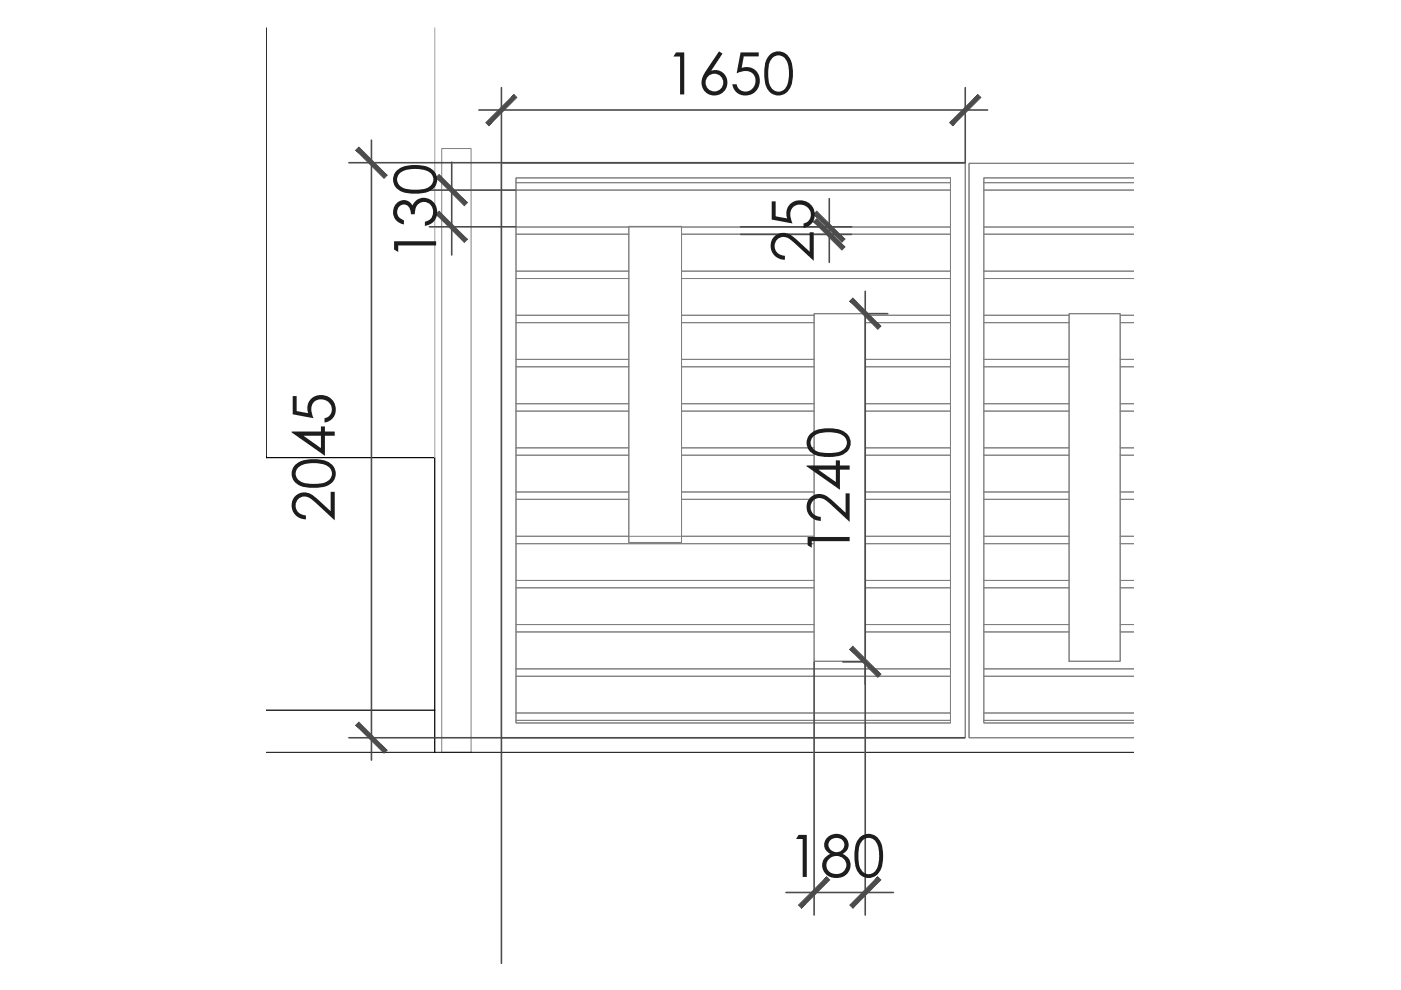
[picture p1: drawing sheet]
<svg xmlns="http://www.w3.org/2000/svg" width="297mm" height="210mm" viewBox="0 0 297 210" stroke-linecap="round" stroke-linejoin="round" font-family="sans-serif">
<defs><g id="words">
<g font-size="12.4" fill="#1d1d1d">
<text x="141" y="20">1650</text>
<text x="92.5" y="55.2" transform="rotate(-90 92.5 55.2)">130</text>
<text x="172.5" y="55.7" transform="rotate(-90 172.5 55.7)">25</text>
<text x="71" y="110.7" transform="rotate(-90 71 110.7)">2045</text>
<text x="180.1" y="117.9" transform="rotate(-90 180.1 117.9)">1240</text>
<text x="167" y="185.9">180</text>
</g>
</g></defs>
<!-- layer: 0ELEVATION -->
<path d="M56.4 5.9v91.1M56.4 97h35.8v53.6h-35.8M56.4 97h.1M92.2 150.6v8.9" fill="none" stroke="#000" stroke-width=".25"/>
<!-- layer: MS GATE -->
<g fill="none" stroke="#7f7f7f" stroke-width=".21">
<path d="M93.7 31.5h6.2v128h-6.2zM106.3 34.6h98.4v121.8h-98.4zM109.4 37.7h92.1v115.6h-92.1zM109.4 38.7h92.1M208.6 38.7h31.8M240.4 34.6h-34.9v121.8h34.9M240.4 37.7h-31.8v115.6h31.8M109.4 59.1h23.9M109.4 49.7h23.9M109.4 40.3h92.1M109.4 57.5h23.9M109.4 48.1h92.1"/>
<path d="M133.3 48h11.2v67h-11.2zM144.5 59.1h57M144.5 49.7h57M144.5 57.5h57M208.6 59.1h31.8M208.6 49.7h31.8M208.6 40.3h31.8M208.6 57.5h31.8M208.6 48.1h31.8M109.4 77.8h23.9M109.4 68.4h23.9M109.4 76.2h23.9"/>
<path d="M109.4 66.8h23.9M144.5 77.8h28.1M144.5 68.4h28.1M144.5 76.2h28.1M144.5 66.8h28.1M172.6 66.5h10.8v73.7h-10.8zM183.4 77.8h18.1M183.4 68.4h18.1M183.4 76.2h18.1M183.4 66.8h18.1M208.6 77.8h18.1M208.6 68.4h18.1"/>
<path d="M208.6 76.2h18.1M208.6 66.8h18.1M226.7 66.5h10.8v73.7h-10.8zM237.5 77.8h2.9M237.5 68.4h2.9M237.5 76.2h2.9M237.5 66.8h2.9M109.4 96.5h23.9M109.4 87.2h23.9M109.4 95h23.9M109.4 85.6h23.9M144.5 96.5h28.1"/>
<path d="M144.5 87.2h28.1M144.5 95h28.1M144.5 85.6h28.1M183.4 96.5h18.1M183.4 87.2h18.1M183.4 95h18.1M183.4 85.6h18.1M208.6 96.5h18.1M208.6 87.2h18.1M208.6 95h18.1M208.6 85.6h18.1M237.5 96.5h2.9"/>
<path d="M237.5 87.2h2.9M237.5 95h2.9M237.5 85.6h2.9M109.4 115.3h63.2M109.4 105.9h23.9M109.4 113.7h63.2M109.4 104.3h23.9M144.5 105.9h28.1M144.5 104.3h28.1M183.4 115.3h18.1M183.4 105.9h18.1M183.4 113.7h18.1"/>
<path d="M183.4 104.3h18.1M208.6 115.3h18.1M208.6 105.9h18.1M208.6 113.7h18.1M208.6 104.3h18.1M237.5 115.3h2.9M237.5 105.9h2.9M237.5 113.7h2.9M237.5 104.3h2.9M109.4 134h63.2M109.4 124.6h63.2M109.4 132.4h63.2"/>
<path d="M109.4 123.1h63.2M183.4 134h18.1M183.4 124.6h18.1M183.4 132.4h18.1M183.4 123.1h18.1M208.6 134h18.1M208.6 124.6h18.1M208.6 132.4h18.1M208.6 123.1h18.1M237.5 134h2.9M237.5 124.6h2.9M237.5 132.4h2.9"/>
<path d="M237.5 123.1h2.9M109.4 152.7h92.1M109.4 143.4h92.1M109.4 151.2h92.1M109.4 141.8h92.1M208.6 152.7h31.8M208.6 143.4h31.8M208.6 151.2h31.8M208.6 141.8h31.8"/>
</g>
<!-- layer: 0 -->
<path d="M56.4 159.5h184" fill="none" stroke="#000" stroke-width=".21"/>
<!-- layer: 0ELEVATION -->
<path d="M92.2 5.9v91.1" fill="none" stroke="#aeaeae" stroke-width=".25"/>
<!-- layer: DIM PARKING -->
<g fill="none" stroke="#4c4c4c" stroke-width=".34">
<path d="M106.3 18.6v15.9M204.7 18.6v15.9M74 34.5h130.5M78.8 29.7v131.5M95.8 34.4v19.7M101.5 23.3h107.9M106.3 34.7v169.6M91 48.1h18.3M91 40.3h18.3M157 48.1h23.6M157 49.7h23.6M175.8 42.1v13.5"/>
<path d="M183.4 61.8v132.2M183.6 66.5h4.6M74 156.4h130.5M172.6 140.3v53.7M178.7 140.3h4.7M166.6 189.2h22.8"/>
</g>
<!-- layer: ZON-DIM -->
<g fill="#4c4c4c" stroke="#4c4c4c" stroke-width=".21">
<path d="M201.4 26l.6 .6 5.3-6.5zM207.3 20.1l.7 .6-6 5.9z"/>
<path d="M109 20.1l-5.4 6.5 6-5.9zM103 26l6-5.9-5.4 6.5z"/>
<path d="M173.2 44.8l-.7 .6 6.6 5.3zM172.5 45.4l6.6 5.3-.6 .7z"/>
<path d="M172.5 47l6 6 .6-.6zM172.5 47l.7-.6 5.9 6z"/>
<path d="M93.1 37l-.6 .6 6.6 5.4zM92.5 37.6l6.6 5.4-.7 .6z"/>
<path d="M92.5 45.4l5.9 6 .7-.6zM92.5 45.4l.6-.6 6 6z"/>
<path d="M75.5 31.8l5.9 6 .7-.6zM75.5 31.8l.6-.6 6 6z"/>
<path d="M76.1 153.1l-.6 .7 6.6 5.3zM75.5 153.8l6.6 5.3-.7 .6z"/>
<path d="M169.3 191.9l.6 .6 5.4-6.6zM175.3 185.9l.6 .7-6 5.9z"/>
<path d="M186.1 185.9l-5.3 6.6 5.9-5.9zM186.1 185.9l-5.3 6.6-.6-.6z"/>
<path d="M180.2 63.8l5.9 6 .6-.6zM180.2 63.8l.6-.6 5.9 6z"/>
<path d="M180.8 137l-.6 .7 6.5 5.3zM180.2 137.7l6.5 5.3-.6 .6z"/>
</g>
<use href="#words"/>
</svg>
